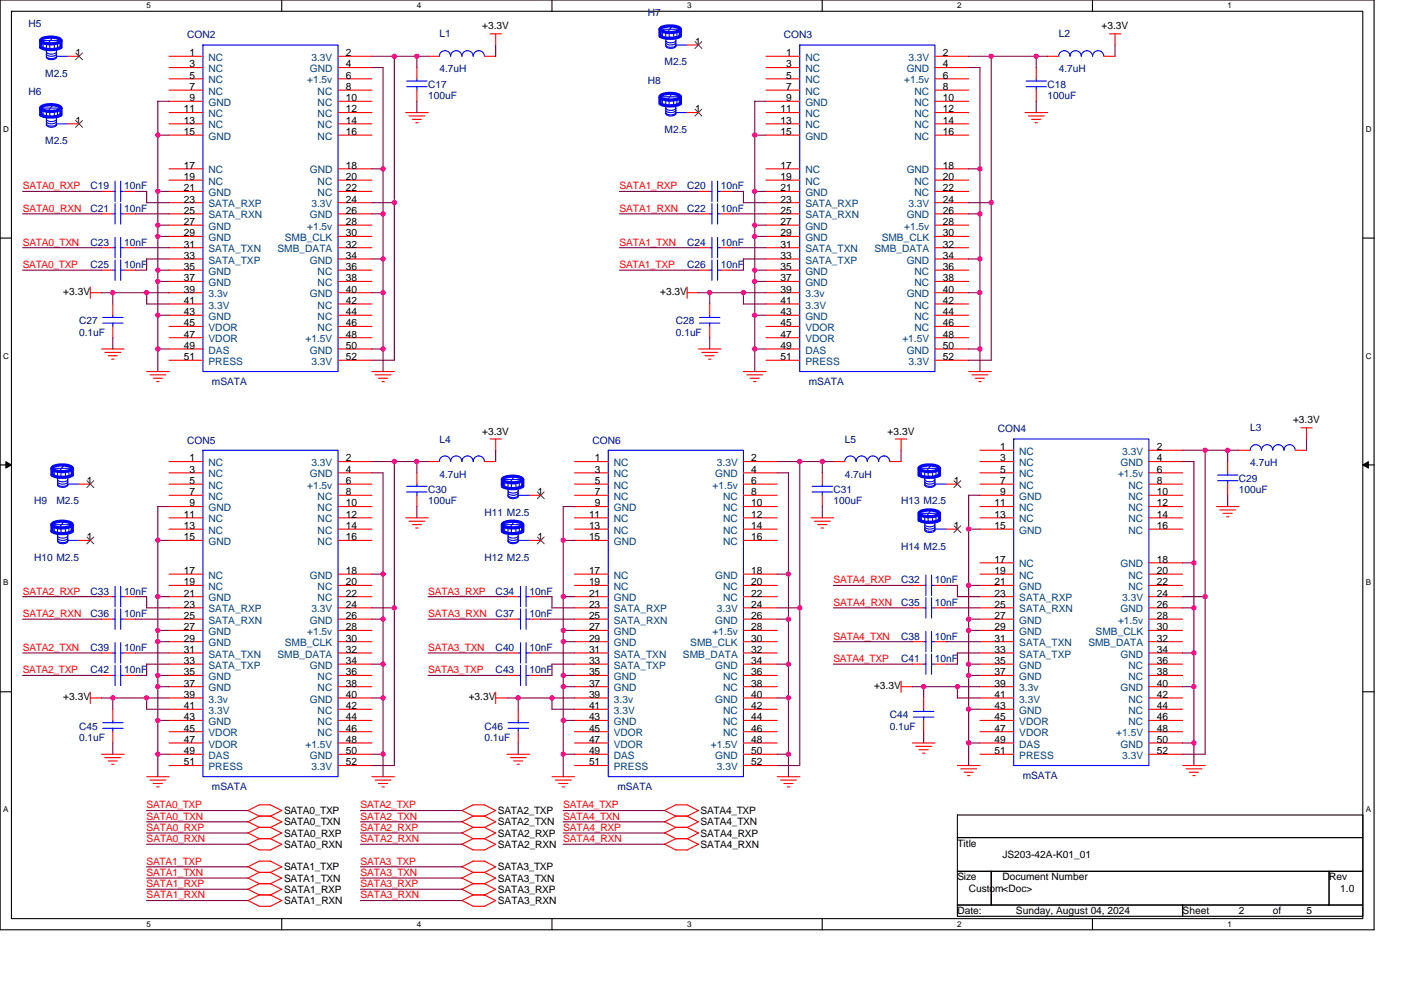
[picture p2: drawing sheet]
<svg xmlns="http://www.w3.org/2000/svg" width="297mm" height="210mm" viewBox="0 0 297 210" stroke-linecap="round" stroke-linejoin="round" font-family="sans-serif">
<defs><g id="words">
<g font-size="2.2" fill="#000080">
<text x="6" y="5.8">H5</text>
<text x="137.3" y="3.4">H7</text>
<text x="39.7" y="8.1">CON2</text>
<text x="93.2" y="7.9">L1</text>
<text x="166.2" y="8.1">CON3</text>
<text x="224.5" y="7.9">L2</text>
<text x="9.6" y="16.3">M2.5</text>
<text x="93.2" y="15.3">4.7uH</text>
<text x="137.3" y="17.7">H8</text>
<text x="140.9" y="13.9">M2.5</text>
<text x="224.5" y="15.3">4.7uH</text>
<text x="6" y="20.1">H6</text>
<text x="90.8" y="18.7">C17</text>
<text x="90.8" y="21.1">100uF</text>
<text x="222.1" y="18.7">C18</text>
<text x="222.1" y="21.1">100uF</text>
<text x="140.9" y="28.2">M2.5</text>
<text x="9.6" y="30.6">M2.5</text>
<text x="19.2" y="40.2">C19</text>
<text x="26.3" y="40.2">10nF</text>
<text x="145.7" y="40.2">C20</text>
<text x="152.8" y="40.2">10nF</text>
<text x="19.2" y="44.9">C21</text>
<text x="26.3" y="44.9">10nF</text>
<text x="145.7" y="44.9">C22</text>
<text x="152.8" y="44.9">10nF</text>
<text x="19.2" y="52.1">C23</text>
<text x="26.3" y="52.1">10nF</text>
<text x="145.7" y="52.1">C24</text>
<text x="152.8" y="52.1">10nF</text>
<text x="19.2" y="56.9">C25</text>
<text x="26.3" y="56.9">10nF</text>
<text x="145.7" y="56.9">C26</text>
<text x="152.8" y="56.9">10nF</text>
<text x="16.8" y="68.8">C27</text>
<text x="16.8" y="71.2">0.1uF</text>
<text x="143.3" y="68.8">C28</text>
<text x="143.3" y="71.2">0.1uF</text>
<text x="44.9" y="81.7">mSATA</text>
<text x="171.5" y="81.7">mSATA</text>
<text x="39.7" y="94.1">CON5</text>
<text x="93.2" y="93.9">L4</text>
<text x="125.6" y="94.1">CON6</text>
<text x="179.1" y="93.9">L5</text>
<text x="211.6" y="91.7">CON4</text>
<text x="265.1" y="91.5">L3</text>
<text x="93.2" y="101.3">4.7uH</text>
<text x="179.1" y="101.3">4.7uH</text>
<text x="265.1" y="98.9">4.7uH</text>
<text x="7.2" y="107">H9</text>
<text x="12" y="107">M2.5</text>
<text x="90.8" y="104.6">C30</text>
<text x="90.8" y="107">100uF</text>
<text x="176.7" y="104.6">C31</text>
<text x="176.7" y="107">100uF</text>
<text x="191" y="107">H13 M2.5</text>
<text x="262.7" y="102.2">C29</text>
<text x="262.7" y="104.6">100uF</text>
<text x="102.7" y="109.4">H11 M2.5</text>
<text x="7.2" y="118.9">H10 M2.5</text>
<text x="102.7" y="118.9">H12 M2.5</text>
<text x="191" y="116.6">H14 M2.5</text>
<text x="191" y="123.7">C32</text>
<text x="198.2" y="123.7">10nF</text>
<text x="19.2" y="130.9">C36</text>
<text x="19.2" y="126.1">C33</text>
<text x="26.3" y="130.9">10nF</text>
<text x="26.3" y="126.1">10nF</text>
<text x="105.1" y="126.1">C34</text>
<text x="105.1" y="130.9">C37</text>
<text x="112.3" y="126.1">10nF</text>
<text x="112.3" y="130.9">10nF</text>
<text x="191" y="128.5">C35</text>
<text x="198.2" y="128.5">10nF</text>
<text x="191" y="135.7">C38</text>
<text x="198.2" y="135.7">10nF</text>
<text x="19.2" y="138">C39</text>
<text x="19.2" y="142.8">C42</text>
<text x="26.3" y="138">10nF</text>
<text x="26.3" y="142.8">10nF</text>
<text x="105.1" y="138">C40</text>
<text x="105.1" y="142.8">C43</text>
<text x="112.3" y="138">10nF</text>
<text x="112.3" y="142.8">10nF</text>
<text x="191" y="140.4">C41</text>
<text x="198.2" y="140.4">10nF</text>
<text x="16.8" y="154.7">C45</text>
<text x="102.7" y="154.7">C46</text>
<text x="188.7" y="152.4">C44</text>
<text x="188.7" y="154.7">0.1uF</text>
<text x="16.8" y="157.1">0.1uF</text>
<text x="102.7" y="157.1">0.1uF</text>
<text x="44.9" y="167.7">mSATA</text>
<text x="130.9" y="167.7">mSATA</text>
<text x="216.8" y="165.3">mSATA</text>
</g>
<g font-size="2.2">
<text x="16" y="11.9">1</text>
<text x="40.1" y="11.9">1</text>
<text x="73.3" y="11.9">2</text>
<text x="102.2" y="6.2">+3.3V</text>
<text x="147.4" y="9.5">1</text>
<text x="166.7" y="11.9">1</text>
<text x="199.9" y="11.9">2</text>
<text x="233.5" y="6.2">+3.3V</text>
<text x="40.1" y="14.3">3</text>
<text x="40.1" y="16.7">5</text>
<text x="73.3" y="14.3">4</text>
<text x="73.3" y="16.7">6</text>
<text x="166.7" y="14.3">3</text>
<text x="166.7" y="16.7">5</text>
<text x="199.9" y="14.3">4</text>
<text x="199.9" y="16.7">6</text>
<text x="38.9" y="23.9">11</text>
<text x="40.1" y="19.1">7</text>
<text x="40.1" y="21.5">9</text>
<text x="73.3" y="19.1">8</text>
<text x="73.3" y="21.5">10</text>
<text x="73.3" y="23.9">12</text>
<text x="147.4" y="23.9">1</text>
<text x="165.5" y="23.9">11</text>
<text x="166.7" y="19.1">7</text>
<text x="166.7" y="21.5">9</text>
<text x="199.9" y="19.1">8</text>
<text x="199.9" y="21.5">10</text>
<text x="199.9" y="23.9">12</text>
<text x="16" y="26.2">1</text>
<text x="38.9" y="26.2">13</text>
<text x="38.9" y="28.6">15</text>
<text x="73.3" y="26.2">14</text>
<text x="73.3" y="28.6">16</text>
<text x="165.5" y="26.2">13</text>
<text x="165.5" y="28.6">15</text>
<text x="199.9" y="26.2">14</text>
<text x="199.9" y="28.6">16</text>
<text x="38.9" y="35.8">17</text>
<text x="73.3" y="35.8">18</text>
<text x="165.5" y="35.8">17</text>
<text x="199.9" y="35.8">18</text>
<text x="38.9" y="38.2">19</text>
<text x="38.9" y="40.6">21</text>
<text x="73.3" y="38.2">20</text>
<text x="73.3" y="40.6">22</text>
<text x="165.5" y="38.2">19</text>
<text x="165.5" y="40.6">21</text>
<text x="199.9" y="38.2">20</text>
<text x="199.9" y="40.6">22</text>
<text x="38.9" y="43">23</text>
<text x="38.9" y="45.3">25</text>
<text x="38.9" y="47.7">27</text>
<text x="73.3" y="43">24</text>
<text x="73.3" y="45.3">26</text>
<text x="73.3" y="47.7">28</text>
<text x="165.5" y="43">23</text>
<text x="165.5" y="45.3">25</text>
<text x="165.5" y="47.7">27</text>
<text x="199.9" y="43">24</text>
<text x="199.9" y="45.3">26</text>
<text x="199.9" y="47.7">28</text>
<text x="38.9" y="50.1">29</text>
<text x="38.9" y="52.5">31</text>
<text x="73.3" y="50.1">30</text>
<text x="73.3" y="52.5">32</text>
<text x="165.5" y="50.1">29</text>
<text x="165.5" y="52.5">31</text>
<text x="199.9" y="50.1">30</text>
<text x="199.9" y="52.5">32</text>
<text x="38.9" y="54.9">33</text>
<text x="38.9" y="57.3">35</text>
<text x="38.9" y="59.7">37</text>
<text x="73.3" y="54.9">34</text>
<text x="73.3" y="57.3">36</text>
<text x="73.3" y="59.7">38</text>
<text x="165.5" y="54.9">33</text>
<text x="165.5" y="57.3">35</text>
<text x="165.5" y="59.7">37</text>
<text x="199.9" y="54.9">34</text>
<text x="199.9" y="57.3">36</text>
<text x="199.9" y="59.7">38</text>
<text x="13.4" y="62.6">+3.3V</text>
<text x="38.9" y="62.1">39</text>
<text x="38.9" y="64.5">41</text>
<text x="73.3" y="62.1">40</text>
<text x="73.3" y="64.5">42</text>
<text x="140" y="62.6">+3.3V</text>
<text x="165.5" y="62.1">39</text>
<text x="165.5" y="64.5">41</text>
<text x="199.9" y="62.1">40</text>
<text x="199.9" y="64.5">42</text>
<text x="38.9" y="66.8">43</text>
<text x="38.9" y="69.2">45</text>
<text x="38.9" y="71.6">47</text>
<text x="73.3" y="66.8">44</text>
<text x="73.3" y="69.2">46</text>
<text x="73.3" y="71.6">48</text>
<text x="165.5" y="66.8">43</text>
<text x="165.5" y="69.2">45</text>
<text x="165.5" y="71.6">47</text>
<text x="199.9" y="66.8">44</text>
<text x="199.9" y="69.2">46</text>
<text x="199.9" y="71.6">48</text>
<text x="38.9" y="74">49</text>
<text x="38.9" y="76.4">51</text>
<text x="73.3" y="74">50</text>
<text x="73.3" y="76.4">52</text>
<text x="165.5" y="74">49</text>
<text x="165.5" y="76.4">51</text>
<text x="199.9" y="74">50</text>
<text x="199.9" y="76.4">52</text>
<text x="274.1" y="89.8">+3.3V</text>
<text x="102.2" y="92.2">+3.3V</text>
<text x="188.2" y="92.2">+3.3V</text>
<text x="212" y="95.5">1</text>
<text x="245.3" y="95.5">2</text>
<text x="40.1" y="97.9">1</text>
<text x="40.1" y="100.3">3</text>
<text x="73.3" y="97.9">2</text>
<text x="73.3" y="100.3">4</text>
<text x="126.1" y="97.9">1</text>
<text x="126.1" y="100.3">3</text>
<text x="159.3" y="97.9">2</text>
<text x="159.3" y="100.3">4</text>
<text x="212" y="97.9">3</text>
<text x="212" y="100.3">5</text>
<text x="245.3" y="97.9">4</text>
<text x="245.3" y="100.3">6</text>
<text x="18.4" y="102.7">1</text>
<text x="40.1" y="102.7">5</text>
<text x="40.1" y="105">7</text>
<text x="40.1" y="107.4">9</text>
<text x="73.3" y="102.7">6</text>
<text x="73.3" y="105">8</text>
<text x="73.3" y="107.4">10</text>
<text x="113.9" y="105">1</text>
<text x="126.1" y="102.7">5</text>
<text x="126.1" y="105">7</text>
<text x="126.1" y="107.4">9</text>
<text x="159.3" y="102.7">6</text>
<text x="159.3" y="105">8</text>
<text x="159.3" y="107.4">10</text>
<text x="202.3" y="102.7">1</text>
<text x="210.8" y="107.4">11</text>
<text x="212" y="102.7">7</text>
<text x="212" y="105">9</text>
<text x="245.3" y="102.7">8</text>
<text x="245.3" y="105">10</text>
<text x="245.3" y="107.4">12</text>
<text x="38.9" y="109.8">11</text>
<text x="38.9" y="112.2">13</text>
<text x="73.3" y="109.8">12</text>
<text x="73.3" y="112.2">14</text>
<text x="124.9" y="109.8">11</text>
<text x="124.9" y="112.2">13</text>
<text x="159.3" y="109.8">12</text>
<text x="159.3" y="112.2">14</text>
<text x="202.3" y="112.2">1</text>
<text x="210.8" y="109.8">13</text>
<text x="210.8" y="112.2">15</text>
<text x="245.3" y="109.8">14</text>
<text x="245.3" y="112.2">16</text>
<text x="18.4" y="114.6">1</text>
<text x="38.9" y="114.6">15</text>
<text x="73.3" y="114.6">16</text>
<text x="113.9" y="114.6">1</text>
<text x="124.9" y="114.6">15</text>
<text x="159.3" y="114.6">16</text>
<text x="210.8" y="119.4">17</text>
<text x="245.3" y="119.4">18</text>
<text x="38.9" y="124.1">19</text>
<text x="38.9" y="121.8">17</text>
<text x="73.3" y="121.8">18</text>
<text x="73.3" y="124.1">20</text>
<text x="124.9" y="124.1">19</text>
<text x="124.9" y="121.8">17</text>
<text x="159.3" y="121.8">18</text>
<text x="159.3" y="124.1">20</text>
<text x="210.8" y="121.8">19</text>
<text x="210.8" y="124.1">21</text>
<text x="245.3" y="121.8">20</text>
<text x="245.3" y="124.1">22</text>
<text x="38.9" y="126.5">21</text>
<text x="38.9" y="128.9">23</text>
<text x="38.9" y="131.3">25</text>
<text x="73.3" y="126.5">22</text>
<text x="73.3" y="128.9">24</text>
<text x="73.3" y="131.3">26</text>
<text x="124.9" y="126.5">21</text>
<text x="124.9" y="128.9">23</text>
<text x="124.9" y="131.3">25</text>
<text x="159.3" y="126.5">22</text>
<text x="159.3" y="128.9">24</text>
<text x="159.3" y="131.3">26</text>
<text x="210.8" y="126.5">23</text>
<text x="210.8" y="128.9">25</text>
<text x="210.8" y="131.3">27</text>
<text x="245.3" y="126.5">24</text>
<text x="245.3" y="128.9">26</text>
<text x="245.3" y="131.3">28</text>
<text x="38.9" y="133.7">27</text>
<text x="38.9" y="136.1">29</text>
<text x="73.3" y="133.7">28</text>
<text x="73.3" y="136.1">30</text>
<text x="124.9" y="133.7">27</text>
<text x="124.9" y="136.1">29</text>
<text x="159.3" y="133.7">28</text>
<text x="159.3" y="136.1">30</text>
<text x="210.8" y="133.7">29</text>
<text x="210.8" y="136.1">31</text>
<text x="245.3" y="133.7">30</text>
<text x="245.3" y="136.1">32</text>
<text x="38.9" y="138.5">31</text>
<text x="38.9" y="140.8">33</text>
<text x="38.9" y="143.2">35</text>
<text x="73.3" y="138.5">32</text>
<text x="73.3" y="140.8">34</text>
<text x="73.3" y="143.2">36</text>
<text x="124.9" y="138.5">31</text>
<text x="124.9" y="140.8">33</text>
<text x="124.9" y="143.2">35</text>
<text x="159.3" y="138.5">32</text>
<text x="159.3" y="140.8">34</text>
<text x="159.3" y="143.2">36</text>
<text x="210.8" y="138.5">33</text>
<text x="210.8" y="140.8">35</text>
<text x="210.8" y="143.2">37</text>
<text x="245.3" y="138.5">34</text>
<text x="245.3" y="140.8">36</text>
<text x="245.3" y="143.2">38</text>
<text x="13.4" y="148.5">+3.3V</text>
<text x="38.9" y="145.6">37</text>
<text x="38.9" y="148">39</text>
<text x="73.3" y="145.6">38</text>
<text x="73.3" y="148">40</text>
<text x="99.4" y="148.5">+3.3V</text>
<text x="124.9" y="145.6">37</text>
<text x="124.9" y="148">39</text>
<text x="159.3" y="145.6">38</text>
<text x="159.3" y="148">40</text>
<text x="185.3" y="146.2">+3.3V</text>
<text x="210.8" y="145.6">39</text>
<text x="210.8" y="148">41</text>
<text x="245.3" y="145.6">40</text>
<text x="245.3" y="148">42</text>
<text x="38.9" y="150.4">41</text>
<text x="38.9" y="152.8">43</text>
<text x="38.9" y="155.2">45</text>
<text x="73.3" y="150.4">42</text>
<text x="73.3" y="152.8">44</text>
<text x="73.3" y="155.2">46</text>
<text x="124.9" y="150.4">41</text>
<text x="124.9" y="152.8">43</text>
<text x="124.9" y="155.2">45</text>
<text x="159.3" y="150.4">42</text>
<text x="159.3" y="152.8">44</text>
<text x="159.3" y="155.2">46</text>
<text x="210.8" y="150.4">43</text>
<text x="210.8" y="152.8">45</text>
<text x="210.8" y="155.2">47</text>
<text x="245.3" y="150.4">44</text>
<text x="245.3" y="152.8">46</text>
<text x="245.3" y="155.2">48</text>
<text x="38.9" y="157.6">47</text>
<text x="38.9" y="160">49</text>
<text x="73.3" y="157.6">48</text>
<text x="73.3" y="160">50</text>
<text x="124.9" y="157.6">47</text>
<text x="124.9" y="160">49</text>
<text x="159.3" y="157.6">48</text>
<text x="159.3" y="160">50</text>
<text x="210.8" y="157.6">49</text>
<text x="210.8" y="160">51</text>
<text x="245.3" y="157.6">50</text>
<text x="245.3" y="160">52</text>
<text x="38.9" y="162.3">51</text>
<text x="73.3" y="162.3">52</text>
<text x="124.9" y="162.3">51</text>
<text x="159.3" y="162.3">52</text>
<text x="60.2" y="172.7">SATA0_TXP</text>
<text x="105.6" y="172.7">SATA2_TXP</text>
<text x="148.5" y="172.7">SATA4_TXP</text>
<text x="60.2" y="175">SATA0_TXN</text>
<text x="60.2" y="177.4">SATA0_RXP</text>
<text x="60.2" y="179.8">SATA0_RXN</text>
<text x="105.6" y="175">SATA2_TXN</text>
<text x="105.6" y="177.4">SATA2_RXP</text>
<text x="105.6" y="179.8">SATA2_RXN</text>
<text x="148.5" y="175">SATA4_TXN</text>
<text x="148.5" y="177.4">SATA4_RXP</text>
<text x="148.5" y="179.8">SATA4_RXN</text>
<text x="203" y="179.6">Title</text>
<text x="60.2" y="184.6">SATA1_TXP</text>
<text x="105.6" y="184.6">SATA3_TXP</text>
<text x="212.5" y="182">JS203-42A-K01_01</text>
<text x="60.2" y="187">SATA1_TXN</text>
<text x="60.2" y="189.4">SATA1_RXP</text>
<text x="60.2" y="191.8">SATA1_RXN</text>
<text x="105.6" y="187">SATA3_TXN</text>
<text x="105.6" y="189.4">SATA3_RXP</text>
<text x="105.6" y="191.8">SATA3_RXN</text>
<text x="203" y="186.8">Size</text>
<text x="205.4" y="189.1">Custom&lt;Doc&gt;</text>
<text x="212.5" y="186.8">Document Number</text>
<text x="281.8" y="186.8">Rev</text>
<text x="284.2" y="189.1">1.0</text>
<text x="203" y="193.9">Date:</text>
<text x="215.4" y="193.9">Sunday, August 04, 2024</text>
<text x="250.7" y="193.9">Sheet</text>
<text x="262.7" y="193.9">2</text>
<text x="269.9" y="193.9">of</text>
<text x="277" y="193.9">5</text>
</g>
<g font-size="2.2" fill="#004080">
<text x="44.2" y="12.9">NC</text>
<text x="44.2" y="15.3">NC</text>
<text x="44.2" y="17.7">NC</text>
<text x="65.1" y="17.7">+1.5v</text>
<text x="65.7" y="15.3">GND</text>
<text x="66" y="12.9">3.3V</text>
<text x="170.7" y="12.9">NC</text>
<text x="170.7" y="15.3">NC</text>
<text x="170.7" y="17.7">NC</text>
<text x="191.7" y="17.7">+1.5v</text>
<text x="192.2" y="15.3">GND</text>
<text x="192.6" y="12.9">3.3V</text>
<text x="44.2" y="20.1">NC</text>
<text x="44.2" y="22.5">GND</text>
<text x="67.3" y="20.1">NC</text>
<text x="67.3" y="22.5">NC</text>
<text x="170.7" y="20.1">NC</text>
<text x="170.7" y="22.5">GND</text>
<text x="193.9" y="20.1">NC</text>
<text x="193.9" y="22.5">NC</text>
<text x="44.2" y="24.8">NC</text>
<text x="44.2" y="27.2">NC</text>
<text x="44.2" y="29.6">GND</text>
<text x="67.3" y="24.8">NC</text>
<text x="67.3" y="27.2">NC</text>
<text x="67.3" y="29.6">NC</text>
<text x="170.7" y="24.8">NC</text>
<text x="170.7" y="27.2">NC</text>
<text x="170.7" y="29.6">GND</text>
<text x="193.9" y="24.8">NC</text>
<text x="193.9" y="27.2">NC</text>
<text x="193.9" y="29.6">NC</text>
<text x="44.2" y="39.2">NC</text>
<text x="44.2" y="41.6">GND</text>
<text x="44.2" y="36.8">NC</text>
<text x="65.7" y="36.8">GND</text>
<text x="67.3" y="39.2">NC</text>
<text x="67.3" y="41.6">NC</text>
<text x="170.7" y="39.2">NC</text>
<text x="170.7" y="41.6">GND</text>
<text x="170.7" y="36.8">NC</text>
<text x="192.2" y="36.8">GND</text>
<text x="193.9" y="39.2">NC</text>
<text x="193.9" y="41.6">NC</text>
<text x="44.2" y="44">SATA_RXP</text>
<text x="44.2" y="46.3">SATA_RXN</text>
<text x="65.7" y="46.3">GND</text>
<text x="66" y="44">3.3V</text>
<text x="170.7" y="44">SATA_RXP</text>
<text x="170.7" y="46.3">SATA_RXN</text>
<text x="192.2" y="46.3">GND</text>
<text x="192.6" y="44">3.3V</text>
<text x="44.2" y="48.7">GND</text>
<text x="44.2" y="51.1">GND</text>
<text x="44.2" y="53.5">SATA_TXN</text>
<text x="58.8" y="53.5">SMB_DATA</text>
<text x="60.4" y="51.1">SMB_CLK</text>
<text x="65.1" y="48.7">+1.5v</text>
<text x="170.7" y="48.7">GND</text>
<text x="170.7" y="51.1">GND</text>
<text x="170.7" y="53.5">SATA_TXN</text>
<text x="185.4" y="53.5">SMB_DATA</text>
<text x="186.9" y="51.1">SMB_CLK</text>
<text x="191.7" y="48.7">+1.5v</text>
<text x="44.2" y="55.9">SATA_TXP</text>
<text x="44.2" y="58.3">GND</text>
<text x="65.7" y="55.9">GND</text>
<text x="67.3" y="58.3">NC</text>
<text x="170.7" y="55.9">SATA_TXP</text>
<text x="170.7" y="58.3">GND</text>
<text x="192.2" y="55.9">GND</text>
<text x="193.9" y="58.3">NC</text>
<text x="44.2" y="60.7">GND</text>
<text x="44.2" y="63.1">3.3v</text>
<text x="44.2" y="65.4">3.3V</text>
<text x="65.7" y="63.1">GND</text>
<text x="67.3" y="60.7">NC</text>
<text x="67.3" y="65.4">NC</text>
<text x="170.7" y="60.7">GND</text>
<text x="170.7" y="63.1">3.3v</text>
<text x="170.7" y="65.4">3.3V</text>
<text x="192.2" y="63.1">GND</text>
<text x="193.9" y="60.7">NC</text>
<text x="193.9" y="65.4">NC</text>
<text x="44.2" y="67.8">GND</text>
<text x="44.2" y="70.2">VDOR</text>
<text x="67.3" y="67.8">NC</text>
<text x="67.3" y="70.2">NC</text>
<text x="170.7" y="67.8">GND</text>
<text x="170.7" y="70.2">VDOR</text>
<text x="193.9" y="67.8">NC</text>
<text x="193.9" y="70.2">NC</text>
<text x="44.2" y="72.6">VDOR</text>
<text x="44.2" y="75">DAS</text>
<text x="44.2" y="77.4">PRESS</text>
<text x="64.8" y="72.6">+1.5V</text>
<text x="65.7" y="75">GND</text>
<text x="66" y="77.4">3.3V</text>
<text x="170.7" y="72.6">VDOR</text>
<text x="170.7" y="75">DAS</text>
<text x="170.7" y="77.4">PRESS</text>
<text x="191.3" y="72.6">+1.5V</text>
<text x="192.2" y="75">GND</text>
<text x="192.6" y="77.4">3.3V</text>
<text x="44.2" y="98.9">NC</text>
<text x="44.2" y="101.3">NC</text>
<text x="65.7" y="101.3">GND</text>
<text x="66" y="98.9">3.3V</text>
<text x="130.2" y="98.9">NC</text>
<text x="130.2" y="101.3">NC</text>
<text x="151.6" y="101.3">GND</text>
<text x="152" y="98.9">3.3V</text>
<text x="216.1" y="96.5">NC</text>
<text x="216.1" y="98.9">NC</text>
<text x="216.1" y="101.3">NC</text>
<text x="237" y="101.3">+1.5v</text>
<text x="237.6" y="98.9">GND</text>
<text x="238" y="96.5">3.3V</text>
<text x="44.2" y="103.7">NC</text>
<text x="44.2" y="106">NC</text>
<text x="65.1" y="103.7">+1.5v</text>
<text x="67.3" y="106">NC</text>
<text x="130.2" y="103.7">NC</text>
<text x="130.2" y="106">NC</text>
<text x="151.1" y="103.7">+1.5v</text>
<text x="153.3" y="106">NC</text>
<text x="216.1" y="103.7">NC</text>
<text x="216.1" y="106">GND</text>
<text x="239.3" y="103.7">NC</text>
<text x="239.3" y="106">NC</text>
<text x="44.2" y="108.4">GND</text>
<text x="44.2" y="110.8">NC</text>
<text x="44.2" y="113.2">NC</text>
<text x="67.3" y="108.4">NC</text>
<text x="67.3" y="110.8">NC</text>
<text x="67.3" y="113.2">NC</text>
<text x="130.2" y="108.4">GND</text>
<text x="130.2" y="110.8">NC</text>
<text x="130.2" y="113.2">NC</text>
<text x="153.3" y="108.4">NC</text>
<text x="153.3" y="110.8">NC</text>
<text x="153.3" y="113.2">NC</text>
<text x="216.1" y="108.4">NC</text>
<text x="216.1" y="110.8">NC</text>
<text x="216.1" y="113.2">GND</text>
<text x="239.3" y="108.4">NC</text>
<text x="239.3" y="110.8">NC</text>
<text x="239.3" y="113.2">NC</text>
<text x="44.2" y="115.6">GND</text>
<text x="67.3" y="115.6">NC</text>
<text x="130.2" y="115.6">GND</text>
<text x="153.3" y="115.6">NC</text>
<text x="44.2" y="125.1">NC</text>
<text x="44.2" y="122.7">NC</text>
<text x="65.7" y="122.7">GND</text>
<text x="67.3" y="125.1">NC</text>
<text x="130.2" y="125.1">NC</text>
<text x="130.2" y="122.7">NC</text>
<text x="151.6" y="122.7">GND</text>
<text x="153.3" y="125.1">NC</text>
<text x="216.1" y="122.7">NC</text>
<text x="216.1" y="125.1">GND</text>
<text x="216.1" y="120.3">NC</text>
<text x="237.6" y="120.4">GND</text>
<text x="239.3" y="122.7">NC</text>
<text x="239.3" y="125.1">NC</text>
<text x="44.2" y="127.5">GND</text>
<text x="44.2" y="129.9">SATA_RXP</text>
<text x="66" y="129.9">3.3V</text>
<text x="67.3" y="127.5">NC</text>
<text x="130.2" y="127.5">GND</text>
<text x="130.2" y="129.9">SATA_RXP</text>
<text x="152" y="129.9">3.3V</text>
<text x="153.3" y="127.5">NC</text>
<text x="216.1" y="127.5">SATA_RXP</text>
<text x="216.1" y="129.9">SATA_RXN</text>
<text x="237.6" y="129.9">GND</text>
<text x="238" y="127.5">3.3V</text>
<text x="44.2" y="132.3">SATA_RXN</text>
<text x="44.2" y="134.7">GND</text>
<text x="44.2" y="137.1">GND</text>
<text x="60.4" y="137.1">SMB_CLK</text>
<text x="65.1" y="134.7">+1.5v</text>
<text x="65.7" y="132.3">GND</text>
<text x="130.2" y="132.3">SATA_RXN</text>
<text x="130.2" y="134.7">GND</text>
<text x="130.2" y="137.1">GND</text>
<text x="146.3" y="137.1">SMB_CLK</text>
<text x="151.1" y="134.7">+1.5v</text>
<text x="151.6" y="132.3">GND</text>
<text x="216.1" y="132.3">GND</text>
<text x="216.1" y="134.7">GND</text>
<text x="216.1" y="137.1">SATA_TXN</text>
<text x="230.8" y="137.1">SMB_DATA</text>
<text x="232.3" y="134.7">SMB_CLK</text>
<text x="237" y="132.3">+1.5v</text>
<text x="44.2" y="139.5">SATA_TXN</text>
<text x="44.2" y="141.8">SATA_TXP</text>
<text x="58.8" y="139.5">SMB_DATA</text>
<text x="65.7" y="141.8">GND</text>
<text x="130.2" y="139.5">SATA_TXN</text>
<text x="130.2" y="141.8">SATA_TXP</text>
<text x="144.8" y="139.5">SMB_DATA</text>
<text x="151.6" y="141.8">GND</text>
<text x="216.1" y="139.5">SATA_TXP</text>
<text x="216.1" y="141.8">GND</text>
<text x="237.6" y="139.5">GND</text>
<text x="239.3" y="141.8">NC</text>
<text x="44.2" y="144.2">GND</text>
<text x="44.2" y="146.6">GND</text>
<text x="44.2" y="149">3.3v</text>
<text x="65.7" y="149">GND</text>
<text x="67.3" y="144.2">NC</text>
<text x="67.3" y="146.6">NC</text>
<text x="130.2" y="144.2">GND</text>
<text x="130.2" y="146.6">GND</text>
<text x="130.2" y="149">3.3v</text>
<text x="151.6" y="149">GND</text>
<text x="153.3" y="144.2">NC</text>
<text x="153.3" y="146.6">NC</text>
<text x="216.1" y="144.2">GND</text>
<text x="216.1" y="146.6">3.3v</text>
<text x="216.1" y="149">3.3V</text>
<text x="237.6" y="146.6">GND</text>
<text x="239.3" y="144.2">NC</text>
<text x="239.3" y="149">NC</text>
<text x="44.2" y="151.4">3.3V</text>
<text x="44.2" y="153.8">GND</text>
<text x="67.3" y="151.4">NC</text>
<text x="67.3" y="153.8">NC</text>
<text x="130.2" y="151.4">3.3V</text>
<text x="130.2" y="153.8">GND</text>
<text x="153.3" y="151.4">NC</text>
<text x="153.3" y="153.8">NC</text>
<text x="216.1" y="151.4">GND</text>
<text x="216.1" y="153.8">VDOR</text>
<text x="239.3" y="151.4">NC</text>
<text x="239.3" y="153.8">NC</text>
<text x="44.2" y="156.2">VDOR</text>
<text x="44.2" y="158.6">VDOR</text>
<text x="44.2" y="160.9">DAS</text>
<text x="64.8" y="158.6">+1.5V</text>
<text x="65.7" y="160.9">GND</text>
<text x="67.3" y="156.2">NC</text>
<text x="130.2" y="156.2">VDOR</text>
<text x="130.2" y="158.6">VDOR</text>
<text x="130.2" y="160.9">DAS</text>
<text x="150.7" y="158.6">+1.5V</text>
<text x="151.6" y="160.9">GND</text>
<text x="153.3" y="156.2">NC</text>
<text x="216.1" y="156.2">VDOR</text>
<text x="216.1" y="158.6">DAS</text>
<text x="216.1" y="160.9">PRESS</text>
<text x="236.7" y="156.2">+1.5V</text>
<text x="237.6" y="158.6">GND</text>
<text x="238" y="160.9">3.3V</text>
<text x="44.2" y="163.3">PRESS</text>
<text x="66" y="163.3">3.3V</text>
<text x="130.2" y="163.3">PRESS</text>
<text x="152" y="163.3">3.3V</text>
</g>
<g font-size="2.2" fill="#f00">
<text x="4.8" y="40.2">SATA0_RXP</text>
<text x="131.4" y="40.2">SATA1_RXP</text>
<text x="4.8" y="44.9">SATA0_RXN</text>
<text x="131.4" y="44.9">SATA1_RXN</text>
<text x="4.8" y="52.1">SATA0_TXN</text>
<text x="131.4" y="52.1">SATA1_TXN</text>
<text x="4.8" y="56.9">SATA0_TXP</text>
<text x="131.4" y="56.9">SATA1_TXP</text>
<text x="176.7" y="123.7">SATA4_RXP</text>
<text x="4.8" y="126.1">SATA2_RXP</text>
<text x="4.8" y="130.9">SATA2_RXN</text>
<text x="90.8" y="126.1">SATA3_RXP</text>
<text x="90.8" y="130.9">SATA3_RXN</text>
<text x="176.7" y="128.5">SATA4_RXN</text>
<text x="176.7" y="135.7">SATA4_TXN</text>
<text x="4.8" y="138">SATA2_TXN</text>
<text x="4.8" y="142.8">SATA2_TXP</text>
<text x="90.8" y="138">SATA3_TXN</text>
<text x="90.8" y="142.8">SATA3_TXP</text>
<text x="176.7" y="140.4">SATA4_TXP</text>
<text x="31.1" y="171.5">SATA0_TXP</text>
<text x="31.1" y="173.9">SATA0_TXN</text>
<text x="76.5" y="171.5">SATA2_TXP</text>
<text x="76.5" y="173.9">SATA2_TXN</text>
<text x="119.4" y="171.5">SATA4_TXP</text>
<text x="119.4" y="173.9">SATA4_TXN</text>
<text x="31.1" y="176.3">SATA0_RXP</text>
<text x="31.1" y="178.6">SATA0_RXN</text>
<text x="76.5" y="176.3">SATA2_RXP</text>
<text x="76.5" y="178.6">SATA2_RXN</text>
<text x="119.4" y="176.3">SATA4_RXP</text>
<text x="119.4" y="178.6">SATA4_RXN</text>
<text x="31.1" y="183.4">SATA1_TXP</text>
<text x="31.1" y="185.8">SATA1_TXN</text>
<text x="76.5" y="183.4">SATA3_TXP</text>
<text x="76.5" y="185.8">SATA3_TXN</text>
<text x="31.1" y="188.2">SATA1_RXP</text>
<text x="31.1" y="190.6">SATA1_RXN</text>
<text x="76.5" y="188.2">SATA3_RXP</text>
<text x="76.5" y="190.6">SATA3_RXN</text>
</g>
<g font-size="1.7">
<text x="31.1" y="1.8">5</text>
<text x="88.4" y="1.8">4</text>
<text x="145.7" y="1.8">3</text>
<text x="203" y="1.8">2</text>
<text x="260.3" y="1.8">1</text>
<text x=".7" y="28">D</text>
<text x="289.6" y="28">D</text>
<text x=".7" y="76.1">C</text>
<text x="289.6" y="76.1">C</text>
<text x=".7" y="124.2">B</text>
<text x="289.6" y="124.2">B</text>
<text x=".7" y="172.3">A</text>
<text x="289.6" y="172.3">A</text>
<text x="31.1" y="196.6">5</text>
<text x="88.4" y="196.6">4</text>
<text x="145.7" y="196.6">3</text>
<text x="203" y="196.6">2</text>
<text x="260.3" y="196.6">1</text>
</g>
</g></defs>
<path d="M0 0h291.3v197.2h-291.3zM2.4 2.4h286.5v192.4h-286.5z" fill="none" stroke="#000" stroke-width=".23"/>
<g fill="#fff">
<path d="M31.1 .3h.9v1.8h-.9z"/>
<path d="M31.1 195.1h.9v1.9h-.9z"/>
</g>
<path d="M59.7 0v2.4M59.7 194.8v2.4" fill="none" stroke="#000" stroke-width=".23"/>
<g fill="#fff">
<path d="M88.4 .3h.9v1.8h-.9z"/>
<path d="M88.4 195.1h.9v1.9h-.9z"/>
</g>
<path d="M117 0v2.4M117 194.8v2.4" fill="none" stroke="#000" stroke-width=".23"/>
<g fill="#fff">
<path d="M145.7 .3h.9v1.8h-.9z"/>
<path d="M145.7 195.1h.9v1.9h-.9z"/>
</g>
<path d="M174.3 0v2.4M174.3 194.8v2.4" fill="none" stroke="#000" stroke-width=".23"/>
<g fill="#fff">
<path d="M203 .3h.9v1.8h-.9z"/>
<path d="M203 195.1h.9v1.9h-.9z"/>
</g>
<path d="M231.6 0v2.4M231.6 194.8v2.4" fill="none" stroke="#000" stroke-width=".23"/>
<g fill="#fff">
<path d="M260.3 .3h.9v1.8h-.9z"/>
<path d="M260.3 195.1h.9v1.9h-.9z"/>
<path d="M.7 26.4h1.2v1.9h-1.2z"/>
<path d="M289.6 26.4h1.2v1.9h-1.2z"/>
<path d="M.7 74.5h1.2v1.9h-1.2z"/>
<path d="M289.6 74.5h1.2v1.9h-1.2z"/>
</g>
<path d="M0 50.5h2.4M288.9 50.5h2.4" fill="none" stroke="#000" stroke-width=".23"/>
<g fill="#fff">
<path d="M.7 122.7h1.1v1.8h-1.1z"/>
<path d="M289.6 122.7h1.1v1.8h-1.1z"/>
</g>
<path d="M0 98.6h2.4M288.9 98.6h2.4" fill="none" stroke="#000" stroke-width=".23"/>
<path d="M1.2 97.9l1.2 .7-1.2 .7zM288.9 98.6l1.2-.7v1.4z" fill="#000" stroke="#000" stroke-width=".21"/>
<g fill="#fff">
<path d="M.6 170.8h1.2v1.9h-1.2z"/>
<path d="M289.5 170.8h1.2v1.9h-1.2z"/>
</g>
<path d="M0 146.7h2.4M288.9 146.7h2.4M203 172.9h85.9v4.8h-85.9zM203 177.7h85.9v7.1h-85.9zM203 184.8h7.2v7.2h-7.2zM203 192h47.7v2.4h-47.7zM210.2 184.8h71.6v7.2h-71.6zM250.7 192h38.2v2.4h-38.2zM281.8 184.8h7.1v7.2h-7.1z" fill="none" stroke="#000" stroke-width=".23"/>
<g fill="none" stroke="#f00" stroke-width=".23">
<path d="M14.4 11.9h2.4M35.9 11.9h7.1M35.9 14.3h7.1M35.9 16.7h7.1M35.9 19.1h7.1M71.7 11.9h7.1M71.7 14.3h7.1M71.7 16.7h7.1M71.7 19.1h7.1M88.4 14.3v2.4M88.4 19.1v2.4M90.8 11.9h2.4"/>
<path d="M102.7 11.9h2.4M103.9 7.2h2.4M105.1 7.2v2.4M145.7 9.5h2.4M162.4 11.9h7.2M162.4 14.3h7.2M162.4 16.7h7.2M162.4 19.1h7.2M198.2 11.9h7.2M198.2 14.3h7.2M198.2 16.7h7.2M198.2 19.1h7.2"/>
<path d="M219.7 14.3v2.4M219.7 19.1v2.4M222.1 11.9h2.4M234 11.9h2.4M235.2 7.2h2.4M236.4 7.2v2.4M14.4 26.3h2.4M35.9 23.9h7.1M35.9 21.5h7.1M35.9 26.3h7.1M35.9 28.7h7.1M35.9 38.2h7.1"/>
<path d="M35.9 35.8h7.1M71.7 23.9h7.1M71.7 21.5h7.1M71.7 26.3h7.1M71.7 28.7h7.1M71.7 38.2h7.1M71.7 35.8h7.1M86 23.9h4.8M86.7 24.6h3.4M87.4 25.3h1.9M88.2 26h.4M145.7 23.9h2.4"/>
<path d="M162.4 23.9h7.2M162.4 21.5h7.2M162.4 26.3h7.2M162.4 28.7h7.2M162.4 38.2h7.2M162.4 35.8h7.2M198.2 23.9h7.2M198.2 21.5h7.2M198.2 26.3h7.2M198.2 28.7h7.2M198.2 38.2h7.2M198.2 35.8h7.2"/>
<path d="M217.3 23.9h4.8M218 24.6h3.4M218.7 25.3h2M219.5 26h.5M21.5 52.5h2.4M21.5 40.6h2.4M21.5 45.4h2.4M21.5 57.3h2.4M26.3 52.5h2.4M26.3 40.6h2.4M26.3 45.4h2.4M26.3 57.3h2.4"/>
<path d="M35.9 52.5h7.1M35.9 40.6h7.1M35.9 43h7.1M35.9 45.4h7.1M35.9 47.8h7.1M35.9 50.1h7.1M35.9 54.9h7.1M35.9 57.3h7.1M35.9 59.7h7.1M71.7 52.5h7.1M71.7 40.6h7.1M71.7 43h7.1"/>
<path d="M71.7 45.4h7.1M71.7 47.8h7.1M71.7 50.1h7.1M71.7 54.9h7.1M71.7 57.3h7.1M71.7 59.7h7.1M148.1 52.5h2.4M148.1 40.6h2.4M148.1 45.4h2.4M148.1 57.3h2.4M152.8 52.5h2.4M152.8 40.6h2.4"/>
<path d="M152.8 45.4h2.4M152.8 57.3h2.4M162.4 52.5h7.2M162.4 40.6h7.2M162.4 43h7.2M162.4 45.4h7.2M162.4 47.8h7.2M162.4 50.1h7.2M162.4 54.9h7.2M162.4 57.3h7.2M162.4 59.7h7.2M198.2 52.5h7.2"/>
<path d="M198.2 40.6h7.2M198.2 43h7.2M198.2 45.4h7.2M198.2 47.8h7.2M198.2 50.1h7.2M198.2 54.9h7.2M198.2 57.3h7.2M198.2 59.7h7.2M19.2 62.1h2.3M19.2 60.9v2.4M21.5 74h4.8M22.2 74.7h3.4"/>
<path d="M22.9 75.5h2M23.7 76.2h.5M23.9 64.5v2.4M23.9 69.2v2.4M31.1 78.8h4.8M31.8 79.5h3.4M35.9 62.1h7.1M35.9 74h7.1M35.9 64.5h7.1M35.9 66.9h7.1M35.9 69.2h7.1M35.9 71.6h7.1"/>
<path d="M35.9 76.4h7.1M71.7 62.1h7.1M71.7 74h7.1M71.7 64.5h7.1M71.7 66.9h7.1M71.7 69.2h7.1M71.7 71.6h7.1M71.7 76.4h7.1M78.8 78.8h4.8M79.5 79.5h3.4M145.7 62.1h2.4M145.7 60.9v2.4"/>
<path d="M148.1 74h4.8M148.8 74.7h3.4M149.5 75.5h1.9M150.2 76.2h.5M150.5 64.5v2.4M150.5 69.2v2.4M157.6 78.8h4.8M158.3 79.5h3.4M162.4 62.1h7.2M162.4 74h7.2M162.4 64.5h7.2M162.4 66.9h7.2"/>
<path d="M162.4 69.2h7.2M162.4 71.6h7.2M162.4 76.4h7.2M198.2 62.1h7.2M198.2 74h7.2M198.2 64.5h7.2M198.2 66.9h7.2M198.2 69.2h7.2M198.2 71.6h7.2M198.2 76.4h7.2M205.4 78.8h4.8M206.1 79.5h3.4"/>
<path d="M32.5 80.2h1.9M33.2 80.9h.5M35.9 97.9h7.1M71.7 97.9h7.1M80.2 80.2h2M81 80.9h.5M90.8 97.9h2.4M102.7 97.9h2.4M103.9 93.1h2.4M105.1 93.1v2.4M121.8 97.9h7.2M157.6 97.9h7.2"/>
<path d="M159 80.2h2M159.8 80.9h.5M176.7 97.9h2.4M188.7 97.9h2.3M189.9 93.1h2.4M191 93.1v2.4M206.8 80.2h1.9M207.5 80.9h.5M207.8 95.5h7.1M207.8 97.9h7.1M243.6 95.5h7.1M243.6 97.9h7.1"/>
<path d="M260.3 97.9v2.4M262.7 95.5h2.4M274.6 95.5h2.4M275.8 90.7h2.4M277 90.7v2.4M16.8 102.7h2.4M16.8 114.6h2.4M35.9 109.8h7.1M35.9 107.4h7.1M35.9 102.7h7.1M35.9 100.3h7.1M35.9 105.1h7.1"/>
<path d="M35.9 112.2h7.1M35.9 114.6h7.1M71.7 109.8h7.1M71.7 107.4h7.1M71.7 102.7h7.1M71.7 100.3h7.1M71.7 105.1h7.1M71.7 112.2h7.1M71.7 114.6h7.1M86 109.8h4.8M86.7 110.6h3.4M87.4 111.3h1.9"/>
<path d="M88.2 112h.4M88.4 100.3v2.4M88.4 105.1v2.3M112.3 105.1h2.4M112.3 114.6h2.4M121.8 109.8h7.2M121.8 107.4h7.2M121.8 102.7h7.2M121.8 100.3h7.2M121.8 105.1h7.2M121.8 112.2h7.2M121.8 114.6h7.2"/>
<path d="M157.6 109.8h7.2M157.6 107.4h7.2M157.6 102.7h7.2M157.6 100.3h7.2M157.6 105.1h7.2M157.6 112.2h7.2M157.6 114.6h7.2M172 109.8h4.7M172.7 110.6h3.3M173.4 111.3h1.9M174.1 112h.5M174.3 100.3v2.4"/>
<path d="M174.3 105.1v2.3M200.6 102.7h2.4M200.6 112.2h2.4M207.8 109.8h7.1M207.8 107.4h7.1M207.8 102.7h7.1M207.8 100.3h7.1M207.8 105.1h7.1M207.8 112.2h7.1M207.8 119.4h7.1M243.6 109.8h7.1M243.6 107.4h7.1"/>
<path d="M243.6 102.7h7.1M243.6 100.3h7.1M243.6 105.1h7.1M243.6 112.2h7.1M243.6 119.4h7.1M257.9 107.4h4.8M258.6 108.2h3.4M259.3 108.9h2M260.1 109.6h.5M260.3 102.7v2.4M21.5 131.3h2.4M21.5 126.6h2.4"/>
<path d="M21.5 138.5h2.4M26.3 131.3h2.4M26.3 126.6h2.4M26.3 138.5h2.4M35.9 131.3h7.1M35.9 121.8h7.1M35.9 124.2h7.1M35.9 126.6h7.1M35.9 128.9h7.1M35.9 133.7h7.1M35.9 136.1h7.1M35.9 138.5h7.1"/>
<path d="M71.7 131.3h7.1M71.7 121.8h7.1M71.7 124.2h7.1M71.7 126.6h7.1M71.7 128.9h7.1M71.7 133.7h7.1M71.7 136.1h7.1M71.7 138.5h7.1M107.5 131.3h2.4M107.5 126.6h2.4M107.5 138.5h2.4M112.3 131.3h2.4"/>
<path d="M112.3 126.6h2.4M112.3 138.5h2.4M121.8 131.3h7.2M121.8 121.8h7.2M121.8 124.2h7.2M121.8 126.6h7.2M121.8 128.9h7.2M121.8 133.7h7.2M121.8 136.1h7.2M121.8 138.5h7.2M157.6 131.3h7.2M157.6 121.8h7.2"/>
<path d="M157.6 124.2h7.2M157.6 126.6h7.2M157.6 128.9h7.2M157.6 133.7h7.2M157.6 136.1h7.2M157.6 138.5h7.2M193.4 124.2h2.4M193.4 128.9h2.4M193.4 136.1h2.4M198.2 124.2h2.4M198.2 128.9h2.4M198.2 136.1h2.4"/>
<path d="M207.8 131.3h7.1M207.8 121.8h7.1M207.8 124.2h7.1M207.8 126.6h7.1M207.8 128.9h7.1M207.8 133.7h7.1M207.8 136.1h7.1M207.8 138.5h7.1M243.6 131.3h7.1M243.6 121.8h7.1M243.6 124.2h7.1M243.6 126.6h7.1"/>
<path d="M243.6 128.9h7.1M243.6 133.7h7.1M243.6 136.1h7.1M243.6 138.5h7.1M19.2 148h2.3M19.2 146.8v2.4M21.5 160h4.8M21.5 143.3h2.4M23.9 150.4v2.4M23.9 155.2v2.4M26.3 143.3h2.4M35.9 148h7.1"/>
<path d="M35.9 160h7.1M35.9 145.6h7.1M35.9 157.6h7.1M35.9 140.9h7.1M35.9 143.3h7.1M35.9 150.4h7.1M35.9 152.8h7.1M35.9 155.2h7.1M71.7 148h7.1M71.7 160h7.1M71.7 145.6h7.1M71.7 157.6h7.1"/>
<path d="M71.7 140.9h7.1M71.7 143.3h7.1M71.7 150.4h7.1M71.7 152.8h7.1M71.7 155.2h7.1M105.1 148h2.4M105.1 146.8v2.4M107.5 160h4.8M107.5 143.3h2.4M109.9 150.4v2.4M109.9 155.2v2.4M112.3 143.3h2.4"/>
<path d="M121.8 148h7.2M121.8 160h7.2M121.8 145.6h7.2M121.8 157.6h7.2M121.8 140.9h7.2M121.8 143.3h7.2M121.8 150.4h7.2M121.8 152.8h7.2M121.8 155.2h7.2M157.6 148h7.2M157.6 160h7.2M157.6 145.6h7.2"/>
<path d="M157.6 157.6h7.2M157.6 140.9h7.2M157.6 143.3h7.2M157.6 150.4h7.2M157.6 152.8h7.2M157.6 155.2h7.2M191 144.4v2.4M191 145.6h2.5M193.4 157.6h4.8M193.4 140.9h2.4M194.2 158.3h3.3M194.9 159h1.9"/>
<path d="M195.6 159.7h.5M195.8 148v2.4M195.8 152.8v2.4M198.2 140.9h2.4M207.8 148h7.1M207.8 160h7.1M207.8 145.6h7.1M207.8 157.6h7.1M207.8 140.9h7.1M207.8 143.3h7.1M207.8 150.4h7.1M207.8 152.8h7.1"/>
<path d="M207.8 155.2h7.1M243.6 148h7.1M243.6 160h7.1M243.6 145.6h7.1M243.6 157.6h7.1M243.6 140.9h7.1M243.6 143.3h7.1M243.6 150.4h7.1M243.6 152.8h7.1M243.6 155.2h7.1M22.2 160.7h3.4M22.9 161.4h2"/>
<path d="M23.7 162.1h.5M31.1 164.7h4.8M31.8 165.5h3.4M32.5 166.2h1.9M33.2 166.9h.5M35.9 162.4h7.1M52.6 171.9l2.3 1.2h2.5l2.4 1.2-2.5 1.2M52.6 174.3l2.3 1.2h2.5l2.4 1.2M52.6 179l2.3 1.3h2.4M52.6 176.7l2.4 1.2M54.9 177.9h2.5l2.4 1.2M55 170.7h2.4l2.4 1.2"/>
<path d="M55 170.7l-2.4 1.2M55 173.1l-2.4 1.2M55 175.5l-2.4 1.2M55 177.9l-2.4 1.2M59.7 171.9l-2.4 1.2M59.7 176.7l-2.4 1.2M59.7 179.1l-2.4 1.2M71.7 162.4h7.1M78.8 164.7h4.8M79.5 165.5h3.4M80.2 166.2h2M81 166.9h.5"/>
<path d="M97.9 171.9l2.4 1.2M97.9 174.3l2.4 1.2M97.9 176.7l2.4 1.2-2.4 1.2M97.9 179l2.4 1.3M100.3 173.1h2.4M100.3 175.5h2.4M100.3 177.9h2.4M100.3 170.7h2.4l2.4 1.2M100.3 170.7l-2.4 1.2M100.3 173.1l-2.4 1.2M100.3 175.5l-2.4 1.2M102.7 173.1l2.4 1.2-2.4 1.2"/>
<path d="M102.7 175.5l2.4 1.2M102.7 177.9l2.4 1.2M105.1 171.9l-2.4 1.2M105.1 176.7l-2.4 1.2M105.1 179.1l-2.4 1.2M108.2 160.7h3.4M108.9 161.4h1.9M109.6 162.1h.5M117 164.7h4.8M117.7 165.5h3.4M118.4 166.2h2M119.2 166.9h.5"/>
<path d="M121.8 162.4h7.2M140.9 174.3l2.4 1.2h2.4l2.4 1.2M143.3 170.7h2.4l2.4 1.2M143.3 170.7l-2.4 1.2 2.4 1.2h2.4l2.4 1.2-2.4 1.2M143.3 175.5l-2.4 1.2 2.4 1.2h2.4l2.4 1.2M143.3 177.9l-2.4 1.1 2.4 1.3h2.4M143.3 173.1l-2.4 1.2M148.1 171.9l-2.4 1.2M148.1 176.7l-2.4 1.2M148.1 179.1l-2.4 1.2M157.6 162.4h7.2M164.8 164.7h4.8"/>
<path d="M165.5 165.5h3.4M166.2 166.2h1.9M166.9 166.9h.5M203 162.4h4.8M203.7 163.1h3.4M204.4 163.8h1.9M205.1 164.5h.5M250.7 162.4h4.8M251.5 163.1h3.3M252.2 163.8h1.9M252.9 164.5h.5M52.6 183.8l2.4 1.2"/>
<path d="M52.6 186.2l2.4 1.2M52.6 188.6l2.4 1.2M52.6 191l2.3 1.2h2.4M54.9 185h2.5l2.4 1.3-2.5 1.2M54.9 187.4h2.5l2.4 1.2M54.9 189.8h2.5l2.4 1.2-2.5 1.2M55 182.6h2.4l2.4 1.3-2.5 1.2M55 182.6l-2.4 1.3M55 185l-2.4 1.2M55 187.4l-2.4 1.2M55 189.8l-2.4 1.2M59.7 188.6l-2.4 1.2"/>
<path d="M97.9 183.8l2.4 1.2-2.4 1.2M97.9 186.2l2.4 1.2-2.4 1.2M97.9 188.6l2.4 1.2-2.4 1.2M97.9 191l2.4 1.2M100.3 185h2.4M100.3 187.4h2.4l2.4 1.2M100.3 189.8h2.4l2.4 1.2-2.4 1.2M100.3 192.2h2.4M100.3 180.3h2.4M100.3 182.6h2.4l2.4 1.3-2.4 1.2M100.3 182.6l-2.4 1.3M102.7 185l2.4 1.3-2.4 1.2"/>
<path d="M105.1 188.6l-2.4 1.2"/>
</g>
<g fill="none" stroke="#00f" stroke-width=".23">
<path d="M9.1 9.1v1.2M9.1 8.6h3.6M9.8 9.3v1.2M9.8 12.1a1.38 1.38 0 0 0 2.2 .1v-.1M9.8 11.5a1.42 1.42 0 0 0 2.2 0M9.8 11a1.38 1.38 0 0 0 2.2 0M9.8 11.9a1.38 1.38 0 0 0 2.2 0h2.4M9.8 10.8v1.4M10.6 9.3v1.2M11 8.1l-.7 1M11.5 9.3v1.2M12 10.5v1.7"/>
<path d="M12.2 9.1v1.2M43 9.5h28.7v69.3h-28.7zM86.2 18.4h4.3M86.2 17.2h4.3M88.4 16.7v.5M88.4 18.4v.7M102.7 11.9a1.2 1.2 0 0 0-1.2-1.1 1.2 1.2 0 0 0-1.2 1.1 1.2 1.2 0 0 0-1.2-1.1 1.2 1.2 0 0 0-1.2 1.1 1.2 1.2 0 0 0-1.2-1.1 1.2 1.2 0 0 0-1.2 1.1 1.2 1.2 0 0 0-1.2-1.1 1.2 1.2 0 0 0-1.1 1.1M140.4 6.7v1.2M140.4 6.2h3.6M141.2 6.9v1.2M141.2 9.8a1.42 1.42 0 0 0 2.1 0M141.2 9.1a1.42 1.42 0 0 0 2.1 0"/>
<path d="M141.2 8.6a1.38 1.38 0 0 0 2.1 0M141.2 9.5a1.38 1.38 0 0 0 2.1 0h2.4M141.2 8.4v1.4M141.9 6.9v1.2M142.3 5.7l-.7 1M142.8 6.9v1.2M143.3 8.1v1.7M143.5 6.7v1.2M169.6 9.5h28.6v69.3h-28.6zM217.5 18.4h4.4M217.5 17.2h4.4M219.7 16.7v.5"/>
<path d="M219.7 18.4v.7M234 11.9a1.2 1.2 0 0 0-1.2-1.1 1.2 1.2 0 0 0-1.2 1.1 1.2 1.2 0 0 0-1.2-1.1 1.2 1.2 0 0 0-1.1 1.1 1.2 1.2 0 0 0-1.2-1.1 1.2 1.2 0 0 0-1.2 1.1 1.2 1.2 0 0 0-1.2-1.1 1.2 1.2 0 0 0-1.2 1.1M9.1 23.4v1.2M9.1 22.9h3.6M9.8 23.6v1.2M9.8 25.8a1.38 1.38 0 0 0 2.2 0M9.8 25.3a1.42 1.42 0 0 0 2.2 0M9.8 26.2a1.38 1.38 0 0 0 2.2 0M10.6 23.6v1.2M11 22.5l-.7 .9M11.5 23.6v1.2M12 26.3h2.4"/>
<path d="M12 24.8v1.7a1.38 1.38 0 0 1-2.2 0v-1.4M12.2 23.4v1.2M24.4 38.4v4.3M25.6 38.4v4.3M140.4 21v1.2M140.4 20.5h3.6M141.2 21.3v1.2M141.2 24.1a1.38 1.38 0 0 0 2.1 0M141.2 23.4a1.42 1.42 0 0 0 2.1 0M141.2 22.9a1.38 1.38 0 0 0 2.1 0M141.2 23.9a1.38 1.38 0 0 0 2.1 0h2.4M141.2 22.7v1.4"/>
<path d="M141.9 21.3v1.2M142.3 20.1l-.7 .9M142.8 21.3v1.2M143.3 22.5v1.6M143.5 21v1.2M150.9 38.4v4.3M152.1 38.4v4.3M23.9 52.5h.5M23.9 40.6h.5M23.9 57.3h.5M23.9 45.4h.5M24.4 43.2v4.3"/>
<path d="M24.4 50.4v4.3M24.4 55.1v4.4M25.6 52.5h.7M25.6 40.6h.7M25.6 57.3h.7M25.6 45.4h.7M25.6 43.2v4.3M25.6 50.4v4.3M25.6 55.1v4.4M150.5 52.5h.5M150.5 40.6h.5M150.5 57.3h.5"/>
<path d="M150.5 45.4h.5M150.9 43.2v4.3M150.9 50.4v4.3M150.9 55.1v4.4M152.1 52.5h.7M152.1 40.6h.7M152.1 57.3h.7M152.1 45.4h.7M152.1 43.2v4.3M152.1 50.4v4.3M152.1 55.1v4.4M21.8 68.5h4.3"/>
<path d="M21.8 67.3h4.3M23.9 66.9v.5M23.9 68.5v.7M148.3 68.5h4.3M148.3 67.3h4.3M150.5 66.9v.5M150.5 68.5v.7M11.5 99.8v1.2M11.5 99.3h3.6M13.4 98.8l-.7 1M14.6 99.8v1.2M43 95.5h28.7v69.2h-28.7z"/>
<path d="M102.7 97.9a1.2 1.2 0 0 0-1.2-1.2 1.2 1.2 0 0 0-1.2 1.2 1.2 1.2 0 0 0-1.2-1.2 1.2 1.2 0 0 0-1.2 1.2 1.2 1.2 0 0 0-1.2-1.2 1.2 1.2 0 0 0-1.2 1.2 1.2 1.2 0 0 0-1.2-1.2 1.2 1.2 0 0 0-1.1 1.2M129 95.5h28.6v69.2h-28.6zM188.7 97.9a1.19 1.19 0 0 0-1.3-1.2 1.15 1.15 0 0 0-1.1 1.2 1.2 1.2 0 0 0-1.2-1.2 1.2 1.2 0 0 0-1.2 1.2 1.2 1.2 0 0 0-1.2-1.2 1.2 1.2 0 0 0-1.2 1.2 1.2 1.2 0 0 0-1.2-1.2 1.2 1.2 0 0 0-1.2 1.2M195.3 99.3h3.6M195.3 99.8v1.2M197.2 98.8l-.7 1M198.5 99.8v1.2M214.9 93.1h28.7v69.3h-28.7zM274.6 95.5a1.2 1.2 0 0 0-1.2-1.2 1.2 1.2 0 0 0-1.2 1.2 1.19 1.19 0 0 0-1.2-1.2 1.16 1.16 0 0 0-1.1 1.2 1.2 1.2 0 0 0-1.2-1.2 1.2 1.2 0 0 0-1.2 1.2 1.2 1.2 0 0 0-1.2-1.2 1.2 1.2 0 0 0-1.2 1.2M11.5 111.7v1.3M11.5 111.3h3.6M12.2 100.1v1.2"/>
<path d="M12.2 112v1.2M12.2 102.9a1.44 1.44 0 0 0 2.2 0M12.2 102.2a1.4 1.4 0 0 0 2.2 0M12.2 101.7a1.41 1.41 0 0 0 2.2 0h-.1M12.2 102.7a1.44 1.44 0 0 0 2.2 0h2.4M12.2 114.8a1.44 1.44 0 0 0 2.2 0M12.2 114.1a1.4 1.4 0 0 0 2.2 0M12.2 113.6a1.41 1.41 0 0 0 2.2 0h-.1M12.2 114.6a1.44 1.44 0 0 0 2.2 0h2.4M12.2 101.5v1.4M12.2 113.4v1.5M12.9 100.1v1.2"/>
<path d="M12.9 112v1.2M13.4 110.8l-.7 1M13.9 100.1v1.2M13.9 112v1.2M14.4 101.2v1.7M14.4 113.2v1.7M14.6 111.7v1.3M86.2 104.4h4.3M86.2 103.1h4.3M88.4 102.7v.5M88.4 104.3v.8M107 102.2v1.2"/>
<path d="M107 111.7v1.3M107 111.3h3.6M107 101.7h3.6M107.7 102.4v1.3M107.7 112v1.2M107.7 105.3a1.44 1.44 0 0 0 2.2 0M107.7 104.6a1.44 1.44 0 0 0 2.2 0M107.7 104.1a1.41 1.41 0 0 0 2.2 0M107.7 105a1.41 1.41 0 0 0 2.2 0M107.7 114.8a1.44 1.44 0 0 0 2.2 0M107.7 114.1a1.4 1.4 0 0 0 2.2 0M107.7 113.6a1.41 1.41 0 0 0 2.2 0"/>
<path d="M107.7 114.6a1.44 1.44 0 0 0 2.2 0M107.7 103.9v1.4M107.7 113.4v1.5M108.4 102.4v1.3M108.4 112v1.2M108.9 101.2l-.7 1M108.9 110.8l-.7 1M109.4 102.4v1.3M109.4 112v1.2M109.9 114.6h2.4M109.9 105.1h2.4M109.9 103.6v1.7"/>
<path d="M109.9 113.2v1.7M110.1 102.2v1.2M110.1 111.7v1.3M172.2 104.4h4.3M172.2 103.1h4.3M174.3 102.7v.5M174.3 104.3v.8M195.3 108.9h3.6M195.3 109.3v1.3M196.1 102.9a1.44 1.44 0 0 0 2.1 0M196.1 102.2a1.4 1.4 0 0 0 2.1 0M196.1 101.7a1.41 1.41 0 0 0 2.1 0"/>
<path d="M196.1 102.7a1.44 1.44 0 0 0 2.1 0M196.1 112.4a1.41 1.41 0 0 0 2.1 0M196.1 111.7a1.41 1.41 0 0 0 2.1 0M196.1 111.3a1.44 1.44 0 0 0 2.1 0M196.1 112.2a1.44 1.44 0 0 0 2.1 0M196.1 101.5v1.4M196.1 111v1.5M196.1 100.1v1.2M196.1 109.6v1.2M196.8 100.1v1.2M196.8 109.6v1.2M197.2 108.4l-.7 1"/>
<path d="M197.7 100.1v1.2M197.7 109.6v1.2M198.2 102.7h2.4M198.2 112.2h2.4M198.2 101.2v1.7M198.2 110.8v1.7M198.5 109.3v1.3M258.1 102h4.4M258.1 100.8h4.4M260.3 100.3v.5M260.3 101.9v.8M23.9 131.3h.5"/>
<path d="M23.9 138.5h.5M23.9 126.6h.5M24.4 124.4v4.3M24.4 129.2v4.3M24.4 136.3v4.3M25.6 131.3h.7M25.6 138.5h.7M25.6 126.6h.7M25.6 124.4v4.3M25.6 129.2v4.3M25.6 136.3v4.3M109.9 131.3h.5"/>
<path d="M109.9 138.5h.5M109.9 126.6h.5M110.4 124.4v4.3M110.4 129.2v4.3M110.4 136.3v4.3M111.5 131.3h.8M111.5 138.5h.8M111.5 126.6h.8M111.5 124.4v4.3M111.5 129.2v4.3M111.5 136.3v4.3M195.8 136.1h.5"/>
<path d="M195.8 124.2h.5M195.8 128.9h.5M196.3 122v4.3M196.3 126.8v4.3M196.3 133.9v4.3M196.3 138.7v4.3M197.5 136.1h.7M197.5 124.2h.7M197.5 128.9h.7M197.5 122v4.3M197.5 126.8v4.3M197.5 133.9v4.3"/>
<path d="M197.5 138.7v4.3M21.8 154.5h4.3M21.8 153.3h4.3M23.9 152.8v.5M23.9 154.5v.7M23.9 143.3h.5M24.4 141.1v4.3M25.6 143.3h.7M25.6 141.1v4.3M107.7 154.5h4.4M107.7 153.3h4.4M109.9 152.8v.5"/>
<path d="M109.9 154.5v.7M109.9 143.3h.5M110.4 141.1v4.3M111.5 143.3h.8M111.5 141.1v4.3M193.7 152.1h4.3M193.7 150.9h4.3M195.8 150.4v.5M195.8 152.1v.7M195.8 140.9h.5M197.5 140.9h.7"/>
</g>
<g fill="none" stroke="#00f" stroke-width=".7">
<path d="M8.6 8.6v1.5M8.7 10a4.7 4.7 0 0 0 4.2 0M8.7 8.4a4.5 4.5 0 0 1 4.1 0l.1 .2a2.86 2.86 0 0 1-2.8 .7 1.51 1.51 0 0 1-1.5-.7zM12.9 8.6v1.5M140 6.2v1.5M140 7.6a4.7 4.7 0 0 0 4.2 0M140.1 6a4.6 4.6 0 0 1 4 0l.1 .2a2.93 2.93 0 0 1-2.8 .7 1.54 1.54 0 0 1-1.4-.7zM144.2 6.2v1.5M8.6 22.9v1.5M8.7 24.4a4.9 4.9 0 0 0 4.2 0M8.7 22.7a4.5 4.5 0 0 1 4.1 0l.1 .2a2.86 2.86 0 0 1-2.8 .7 1.51 1.51 0 0 1-1.5-.7zM12.9 22.9v1.5"/>
<path d="M140 20.5v1.5M140 21.9a4.7 4.7 0 0 0 4.2 0M140.1 20.3a4.5 4.5 0 0 1 4 0l.1 .2a2.86 2.86 0 0 1-2.8 .7 1.51 1.51 0 0 1-1.4-.7zM144.2 20.5v1.5M11 99.3v1.5M11.1 99.1a4.5 4.5 0 0 1 4.1 0l.1 .2a2.86 2.86 0 0 1-2.8 .7 1.51 1.51 0 0 1-1.5-.7zM15.3 99.3v1.5M194.9 99.3v1.5M195 99.1a4.5 4.5 0 0 1 4 0l.2 .2a2.86 2.86 0 0 1-2.9 .7 1.51 1.51 0 0 1-1.4-.7zM199.2 99.3v1.5M11 111.3v1.4a4.7 4.7 0 0 0 4.3 0M11 100.7a4.7 4.7 0 0 0 4.3 0"/>
<path d="M11.1 111a4.5 4.5 0 0 1 4.1 0l.1 .3a2.86 2.86 0 0 1-2.8 .6 1.51 1.51 0 0 1-1.5-.6zM15.3 111.3v1.4M106.5 101.7v1.4a4.7 4.7 0 0 0 4.3 0M106.5 111.3v1.4a4.7 4.7 0 0 0 4.3 0M106.6 101.5a4.6 4.6 0 0 1 4.1 0l.1 .2a2.93 2.93 0 0 1-2.8 .7 1.54 1.54 0 0 1-1.5-.7zM106.6 111a4.5 4.5 0 0 1 4.1 0l.1 .3a2.86 2.86 0 0 1-2.8 .6 1.51 1.51 0 0 1-1.5-.6zM110.8 101.7v1.5M110.8 111.3v1.4M194.9 108.9v1.4M194.9 100.7a4.8 4.8 0 0 0 4.2 .1M194.9 110.3a4.8 4.8 0 0 0 4.2 0M195 108.6a4.5 4.5 0 0 1 4 0l.2 .3a2.86 2.86 0 0 1-2.9 .6 1.51 1.51 0 0 1-1.4-.6z"/>
<path d="M199.2 108.9v1.4"/>
</g>
<g fill="none" stroke="#804000" stroke-width=".21">
<path d="M16 11.2l1.5 1.5M17.5 11.2l-1.5 1.5M147.4 8.8l1.4 1.5M148.8 8.8l-1.5 1.5M16 25.5l1.5 1.5M17.5 25.5l-1.5 1.5M147.4 23.2l1.4 1.4M148.8 23.2l-1.5 1.4M18.4 102l1.5 1.4M18.4 113.9l1.5 1.5M19.9 102l-1.5 1.4M19.9 113.9l-1.5 1.5"/>
<path d="M113.9 104.3l1.5 1.5M113.9 113.9l1.5 1.5M115.4 104.3l-1.5 1.5M115.4 113.9l-1.5 1.5M202.3 102l1.4 1.4M202.3 111.5l1.4 1.5M203.7 102l-1.5 1.4M203.7 111.5l-1.5 1.5"/>
</g>
<g fill="none" stroke="#800040" stroke-width=".23">
<path d="M78.8 14.3h2.4v64.5M78.8 11.9h12M83.6 11.9v64.5h-4.8M88.4 11.9v2.4M105.1 9.5v2.5M205.4 14.3h2.4v64.5M205.4 11.9h16.7M210.2 11.9v64.5h-4.8M219.7 11.9v2.4M236.4 9.5v2.5M33.4 28.7h2.5M35.9 21.5h-2.5l.1 57.3"/>
<path d="M78.8 35.8h2.4M88.4 21.5v2.4M160 28.7h2.4M162.4 21.5h-2.4v57.3M205.4 35.8h2.4M219.7 21.5v2.4M4.8 40.6h16.7M4.8 57.3h16.7M4.8 45.4h16.7M4.8 52.5h16.7M28.7 40.6h2.4v2.4M28.7 45.4h7.2"/>
<path d="M28.7 52.5h7.2M31.1 54.9h4.8M31.1 43h4.8M31.1 54.9v2.4h-2.4M33.4 40.6h2.5M33.4 47.8h2.5M33.4 50.1h2.5M33.4 57.3h2.5M33.4 59.7h2.5M78.8 43h4.8M78.8 54.9h2.4M78.8 45.4h2.4"/>
<path d="M131.3 40.6h16.8M131.3 57.3h16.8M131.3 45.4h16.8M131.3 52.5h16.8M155.2 45.4h7.2M155.2 52.5h7.2M155.2 40.6h2.4v2.4M157.6 54.9h4.8M157.6 43h4.8M157.6 54.9v2.4h-2.4M160 40.6h2.4M160 47.8h2.4"/>
<path d="M160 50.1h2.4M160 57.3h2.4M160 59.7h2.4M205.4 54.9h2.4M205.4 45.4h2.4M205.4 43h4.8M21.5 62.1h14.4M23.9 71.6v2.4M23.9 62.1v2.4M31.1 64.5h4.8M31.1 62.1v2.4M33.4 74h2.5"/>
<path d="M33.4 66.9h2.5M78.8 74h2.4M78.8 62.1h2.4M148.1 62.1h14.3M150.5 62.1v2.4M150.5 71.6v2.4M157.6 64.5h4.8M157.6 62.1v2.4M160 74h2.4M160 66.9h2.4M205.4 62.1h2.4M205.4 74h2.4"/>
<path d="M78.8 97.9h12M83.6 97.9v64.5h-4.8M88.4 97.9v2.4M105.1 95.5v2.4M164.8 97.9h11.9M169.6 97.9v64.5h-4.8M174.3 97.9v2.4M191 95.5v2.4M250.7 95.5h12M250.7 97.9h2.4v64.5M255.5 95.5v64.5h-4.8M260.3 95.5v2.4"/>
<path d="M277 93.1v2.4M33.4 114.6h2.5M35.9 107.4h-2.4v57.3M78.8 100.3h2.4v64.4M88.4 107.4v2.4M119.4 114.6h2.4M121.8 107.4h-2.4v57.3M164.8 100.3h2.4v64.4M174.3 107.4v2.4M205.4 105.1h2.4M205.4 112.2h2.4M205.4 105v57.4"/>
<path d="M250.7 119.4h2.4M260.3 105v2.4M4.8 138.5h16.7M4.8 126.6h16.7M4.8 131.3h16.7M28.7 131.3h7.2M28.7 138.5h7.2M28.7 126.6h2.4M31.1 128.9h4.8M31.1 126.5v2.4M33.4 133.7h2.5M33.4 136.1h2.5"/>
<path d="M33.4 126.6h2.5M78.8 128.9h4.8M78.8 121.8h2.4M78.8 131.3h2.4M90.8 126.6h16.7M90.8 131.3h16.7M90.8 138.5h16.7M114.6 131.3h7.2M114.6 138.5h7.2M114.6 126.6h2.4M117 128.9h4.8M117 126.5v2.4"/>
<path d="M119.4 126.6h2.4M119.4 133.7h2.4M119.4 136.1h2.4M164.8 128.9h4.8M164.8 121.8h2.4M164.8 131.3h2.4M176.7 124.2h16.7M176.7 128.9h16.7M176.7 136.1h16.7M200.6 124.2h2.4v2.4M200.6 128.9h7.2M200.6 136.1h7.2"/>
<path d="M203 126.6h4.8M203 138.5h4.8M203 138.5v2.4h-2.4M205.4 131.3h2.4M205.4 133.7h2.4M205.4 124.2h2.4M250.7 126.6h4.8M250.7 128.9h2.4M250.7 138.5h2.4M4.8 143.3h16.7M21.5 148h14.4M23.9 148v2.4"/>
<path d="M23.9 157.6v2.4M31.1 140.9h4.8M31.1 150.4h4.8M31.1 140.8v2.5h-2.4M31.1 148v2.4M33.4 143.3h2.5M33.4 145.6h2.5M33.4 152.8h2.5M33.4 160h2.5M78.8 140.9h2.4M78.8 148h2.4M78.8 160h2.4"/>
<path d="M90.8 143.3h16.7M107.5 148h14.3M109.9 148v2.4M109.9 157.6v2.4M117 140.9h4.8M117 150.4h4.8M117 140.8v2.5h-2.4M117 148v2.4M119.4 143.3h2.4M119.4 145.6h2.4M119.4 152.8h2.4M119.4 160h2.4"/>
<path d="M164.8 140.9h2.4M164.8 148h2.4M164.8 160h2.4M176.7 140.9h16.7M193.4 145.6h14.4M195.8 145.6v2.4M195.8 155.2v2.4M203 148h4.8M203 145.6v2.4M205.4 140.9h2.4M205.4 143.3h2.4M205.4 150.4h2.4"/>
<path d="M205.4 157.6h2.4M250.7 157.6h2.4M250.7 145.6h2.4M31.1 171.9h21.5M31.1 174.3h21.5M31.1 176.7h21.5M31.1 179.1h21.5M76.4 171.9h21.5M76.4 174.3h21.5M76.4 176.7h21.5M76.4 179.1h21.5M119.4 171.9h21.5"/>
<path d="M119.4 174.3h21.5M119.4 176.7h21.5M119.4 179.1h21.5M31.1 183.9h21.5M31.1 186.2h21.5M31.1 188.6h21.5M31.1 191h21.5M76.4 183.9h21.5M76.4 186.2h21.5M76.4 188.6h21.5M76.4 191h21.5"/>
</g>
<g fill="#f0f" stroke="#f0f" stroke-width=".23">
<circle cx="207.7" cy="35.8" r=".47"/>
<circle cx="207.7" cy="62.1" r=".47"/>
<circle cx="207.7" cy="74" r=".47"/>
<circle cx="160" cy="28.6" r=".47"/>
<circle cx="160" cy="40.6" r=".47"/>
<circle cx="160" cy="47.7" r=".47"/>
<circle cx="160" cy="57.3" r=".47"/>
<circle cx="160" cy="50.1" r=".47"/>
<circle cx="160" cy="59.7" r=".47"/>
<circle cx="160" cy="66.8" r=".47"/>
<circle cx="160" cy="74" r=".47"/>
<circle cx="207.7" cy="54.9" r=".47"/>
<circle cx="207.7" cy="45.4" r=".47"/>
<circle cx="210.1" cy="11.9" r=".47"/>
<circle cx="210.1" cy="43" r=".47"/>
<circle cx="150.4" cy="62.1" r=".47"/>
<circle cx="157.6" cy="62.1" r=".48"/>
<circle cx="83.6" cy="128.9" r=".47"/>
<circle cx="83.6" cy="97.9" r=".47"/>
<circle cx="81.2" cy="121.8" r=".47"/>
<circle cx="33.5" cy="126.5" r=".47"/>
<circle cx="33.5" cy="114.6" r=".47"/>
<circle cx="81.2" cy="131.3" r=".47"/>
<circle cx="33.5" cy="133.7" r=".47"/>
<circle cx="33.5" cy="143.3" r=".47"/>
<circle cx="33.5" cy="136.1" r=".47"/>
<circle cx="81.2" cy="140.9" r=".47"/>
<circle cx="33.5" cy="152.8" r=".47"/>
<circle cx="33.5" cy="145.6" r=".47"/>
<circle cx="23.9" cy="148" r=".47"/>
<circle cx="31.1" cy="148" r=".47"/>
<circle cx="81.2" cy="160" r=".47"/>
<circle cx="81.2" cy="148" r=".47"/>
<circle cx="33.5" cy="160" r=".47"/>
<circle cx="167.2" cy="121.8" r=".47"/>
<circle cx="119.4" cy="126.5" r=".47"/>
<circle cx="119.4" cy="114.6" r=".47"/>
<circle cx="167.2" cy="131.3" r=".47"/>
<circle cx="119.4" cy="133.7" r=".47"/>
<circle cx="119.4" cy="136.1" r=".47"/>
<circle cx="167.2" cy="140.9" r=".47"/>
<circle cx="119.4" cy="143.3" r=".47"/>
<circle cx="119.4" cy="152.8" r=".47"/>
<circle cx="119.4" cy="145.6" r=".47"/>
<circle cx="109.9" cy="148" r=".47"/>
<circle cx="117" cy="148" r=".47"/>
<circle cx="167.2" cy="160" r=".47"/>
<circle cx="167.2" cy="148" r=".47"/>
<circle cx="119.4" cy="160" r=".47"/>
<circle cx="83.6" cy="11.9" r=".47"/>
<circle cx="33.5" cy="28.6" r=".47"/>
<circle cx="33.5" cy="47.7" r=".47"/>
<circle cx="33.5" cy="40.6" r=".47"/>
<circle cx="83.6" cy="43" r=".47"/>
<circle cx="81.2" cy="54.9" r=".47"/>
<circle cx="81.2" cy="45.4" r=".47"/>
<circle cx="33.5" cy="57.3" r=".47"/>
<circle cx="33.5" cy="50.1" r=".47"/>
<circle cx="81.2" cy="62.1" r=".47"/>
<circle cx="33.5" cy="59.7" r=".47"/>
<circle cx="23.9" cy="62.1" r=".47"/>
<circle cx="31.1" cy="62.1" r=".47"/>
<circle cx="33.5" cy="66.8" r=".47"/>
<circle cx="33.5" cy="74" r=".47"/>
<circle cx="81.2" cy="74" r=".47"/>
<circle cx="81.2" cy="35.8" r=".47"/>
<circle cx="169.6" cy="128.9" r=".47"/>
<circle cx="169.6" cy="97.9" r=".48"/>
<circle cx="88.4" cy="11.9" r=".47"/>
<circle cx="219.7" cy="11.9" r=".47"/>
<circle cx="174.3" cy="97.9" r=".47"/>
<circle cx="88.4" cy="97.9" r=".47"/>
<circle cx="255.5" cy="126.5" r=".47"/>
<circle cx="255.5" cy="95.5" r=".47"/>
<circle cx="253.1" cy="119.4" r=".47"/>
<circle cx="205.4" cy="112.2" r=".47"/>
<circle cx="253.1" cy="128.9" r=".47"/>
<circle cx="205.4" cy="131.3" r=".47"/>
<circle cx="205.4" cy="124.1" r=".47"/>
<circle cx="205.4" cy="133.7" r=".48"/>
<circle cx="253.1" cy="138.5" r=".47"/>
<circle cx="205.4" cy="140.9" r=".47"/>
<circle cx="205.4" cy="150.4" r=".47"/>
<circle cx="205.4" cy="143.3" r=".47"/>
<circle cx="195.8" cy="145.6" r=".47"/>
<circle cx="203" cy="145.6" r=".47"/>
<circle cx="253.1" cy="157.6" r=".48"/>
<circle cx="253.1" cy="145.6" r=".48"/>
<circle cx="205.4" cy="157.6" r=".48"/>
<circle cx="260.3" cy="95.5" r=".47"/>
</g>
<use href="#words"/>
</svg>
